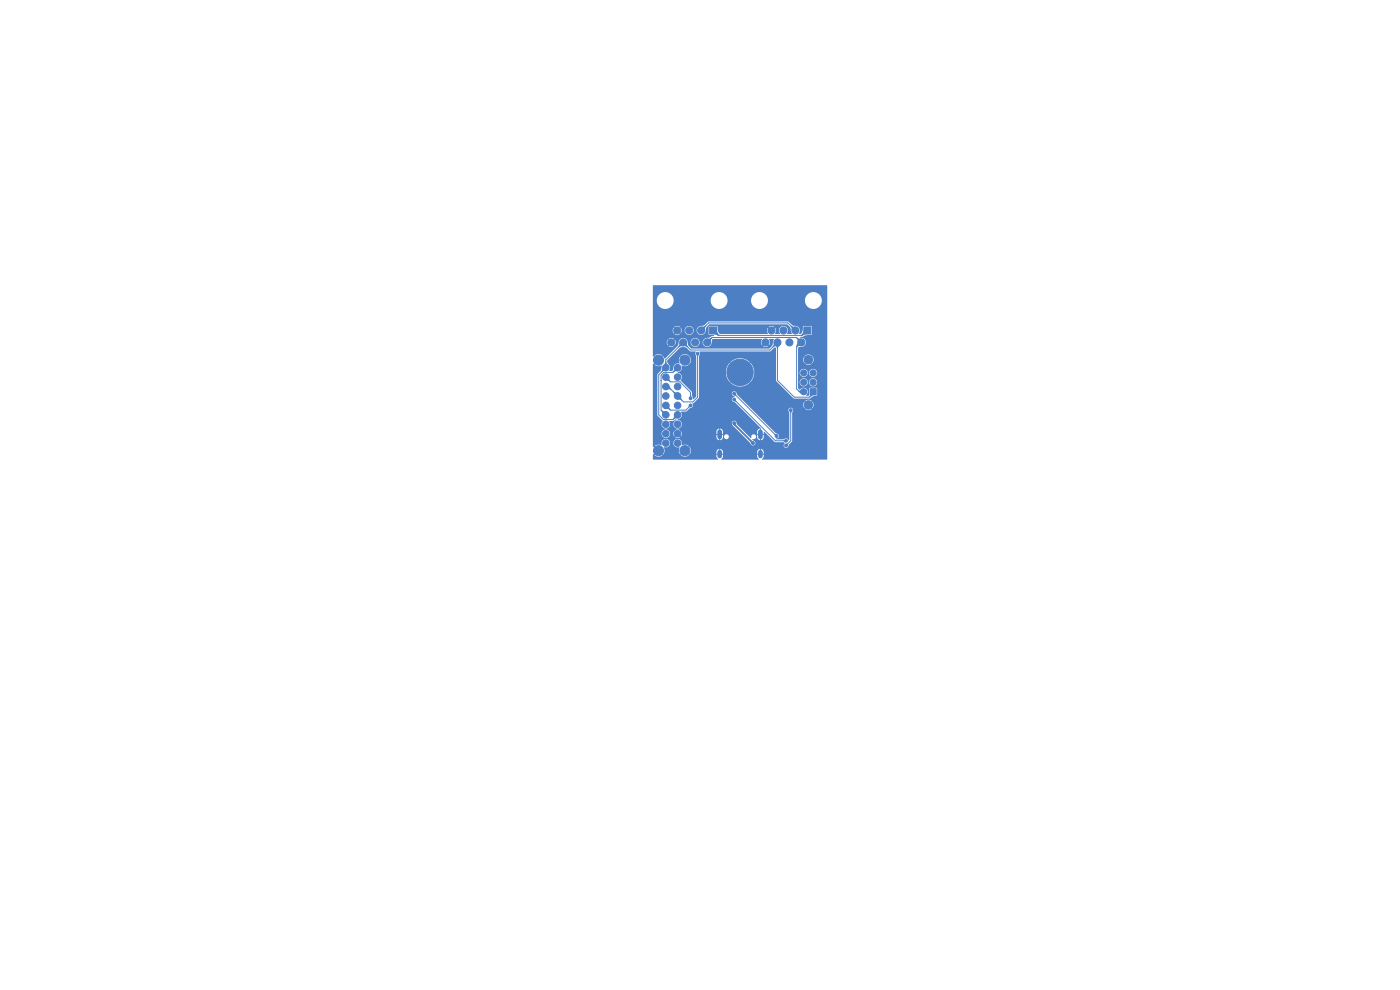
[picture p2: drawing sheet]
<svg xmlns="http://www.w3.org/2000/svg" width="297mm" height="210mm" viewBox="0 0 297 210" stroke-linecap="round" stroke-linejoin="round" font-family="sans-serif">
<g fill="#4d7fc4" stroke="#4d7fc4" stroke-width=".21">
<path d="M170.5 69.4h1.5v1.5h-1.5z"/>
<path d="M171.8 82.5h1.3v1.3h-1.3z"/>
<path d="M150.5 69.4h1.5v1.5h-1.5z"/>
<circle cx="170" cy="72.6" r=".75"/>
<circle cx="168.7" cy="70.1" r=".75"/>
<circle cx="167.5" cy="72.6" r=".75"/>
<circle cx="166.2" cy="70.1" r=".75"/>
<circle cx="164.9" cy="72.6" r=".75"/>
<circle cx="163.7" cy="70.1" r=".75"/>
<circle cx="162.4" cy="72.6" r=".75"/>
<circle cx="143.7" cy="78" r=".7"/>
<circle cx="143.7" cy="80" r=".7"/>
<circle cx="143.7" cy="82" r=".7"/>
<circle cx="143.7" cy="84" r=".7"/>
<circle cx="143.7" cy="86" r=".7"/>
<circle cx="143.7" cy="88" r=".7"/>
<circle cx="143.7" cy="90" r=".7"/>
<circle cx="143.7" cy="92" r=".7"/>
<circle cx="143.7" cy="94" r=".7"/>
<circle cx="141.2" cy="78" r=".7"/>
<circle cx="141.2" cy="80" r=".7"/>
<circle cx="141.2" cy="82" r=".7"/>
<circle cx="141.2" cy="84" r=".7"/>
<circle cx="141.2" cy="86" r=".7"/>
<circle cx="141.2" cy="88" r=".7"/>
<circle cx="141.2" cy="90" r=".7"/>
<circle cx="141.2" cy="92" r=".7"/>
<circle cx="141.2" cy="94" r=".7"/>
<circle cx="145.3" cy="76.4" r="1.08"/>
<circle cx="139.7" cy="76.4" r="1.07"/>
<circle cx="145.3" cy="95.6" r="1.07"/>
<circle cx="139.7" cy="95.6" r="1.07"/>
<circle cx="172.5" cy="81.1" r=".65"/>
<circle cx="172.5" cy="79.1" r=".65"/>
<circle cx="170.5" cy="83.1" r=".65"/>
<circle cx="170.5" cy="81.1" r=".65"/>
<circle cx="170.5" cy="79.1" r=".65"/>
<circle cx="171.5" cy="85.9" r=".9"/>
<circle cx="171.5" cy="76.3" r=".9"/>
<circle cx="150" cy="72.6" r=".75"/>
<circle cx="148.7" cy="70.1" r=".75"/>
<circle cx="147.5" cy="72.6" r=".75"/>
<circle cx="146.2" cy="70.1" r=".75"/>
<circle cx="144.9" cy="72.6" r=".75"/>
<circle cx="143.7" cy="70.1" r=".75"/>
<circle cx="142.4" cy="72.6" r=".75"/>
<circle cx="157" cy="79" r="2.8"/>
<circle cx="159.7" cy="94" r=".3"/>
<circle cx="155.8" cy="89.8" r=".3"/>
<circle cx="166.7" cy="94.5" r=".3"/>
<circle cx="167.7" cy="87" r=".3"/>
<circle cx="159.8" cy="96.3" r=".3"/>
<circle cx="153.8" cy="90.3" r=".3"/>
<circle cx="153.5" cy="81" r=".3"/>
<circle cx="171.2" cy="90.5" r=".3"/>
<circle cx="151" cy="89.3" r=".3"/>
<circle cx="161.2" cy="94" r=".3"/>
<circle cx="164" cy="88.8" r=".3"/>
<circle cx="154.2" cy="96.3" r=".3"/>
<circle cx="168.7" cy="94.3" r=".3"/>
<circle cx="152.8" cy="90.3" r=".3"/>
<circle cx="146.5" cy="86" r=".3"/>
<circle cx="146.5" cy="84.5" r=".3"/>
<circle cx="155.8" cy="83.5" r=".3"/>
<circle cx="164.7" cy="92.5" r=".3"/>
<circle cx="155.8" cy="84.8" r=".3"/>
<circle cx="166.7" cy="93.5" r=".3"/>
<circle cx="148" cy="75" r=".3"/>
</g>
<path d="M152.7 91.6v1.1M152.7 95.9v.8M161.3 91.6v1.1M161.3 95.9v.8" fill="none" stroke="#4d7fc4" stroke-width="1"/>
<path d="M155.7 89.8v.2l4 4" fill="none" stroke="#4d7fc4" stroke-width=".4"/>
<path d="M143.7 78l-.9 1h-2l-.6 .6v7.4l1 1M148 75v9.3l-1 1h-2l-3.3-3.3h-.5M148.7 70.1l1.6-1.6h16.8l1.6 1.6M150 72.6l1.1-1h17.9l1 1-1 1.1v8.8l.6 .6h.9M151.3 70.1l1 1.1h17.9l1.1-1.1M140.2 80.8h.1M141.2 86l1 1h3.3l1-1M141.2 80l1 1h2.1l2.2 2.3v1.2M155.7 83.5l9 9M155.7 84.8l8.8 8.7h2.3M167.7 87v6.5l-.9 1M172.5 83.1v.4l-.8 .8h-3.2l-3.6-3.6v-8.1l-1.6 1.7h-16.8l-1.6-1.7-3.7 3.7v1.7l-1.5 1.5v8.5l1 1h2.1l.9-1" fill="none" stroke="#4d7fc4" stroke-width=".21"/>
<g fill="#4d7fc4">
<path d="M138.5 60.5l37 .1v36.9h-13.8v-.1l.3-.5v-.5h-.4v-.2h.4v-.5l-.2-.3-.4-.2v.4h-.2v-.4a.77 .77 0 0 0-.6 1h.4v.2h-.4v.5l.4 .5-.1 .1h-7.8l-.1-.1 .4-.5v-.5h-.4v-.2h.4v-.5l-.3-.3-.3-.2v.4h-.2v-.4a.77 .77 0 0 0-.6 1h.4v.2h-.4v.5l.3 .5v.1h-13.8v-1.1h.2l.4-.3 .1 .1-.3 .4a1.28 1.28 0 0 0 1.6 0l-.3-.4 .1-.1 .4 .3a1.55 1.55 0 0 0 .1-1.5l.1-.1a.9 .9 0 0 0 1.3-.9h.6v.2a.99 .99 0 0 0 1.4 .8v.1a1.27 1.27 0 0 0 .1 1.4l.4-.3 .1 .1-.3 .4a1.28 1.28 0 0 0 1.6 0l-.3-.4 .1-.1 .4 .3a1.28 1.28 0 0 0 0-1.6l-.4 .3-.1-.1 .3-.4a1.92 1.92 0 0 0-1.5-.2 .91 .91 0 0 0-.6-1.3 .91 .91 0 0 0-1.2 .8h-.6l-.1-.2a.94 .94 0 0 0-1.2-.5 .94 .94 0 0 0-.5 1.3h-.1a1.27 1.27 0 0 0-1.4 .1l.3 .4-.1 .1-.4-.3h-.2v-2.9h1.8v.2a.9 .9 0 0 0 1 .8 .9 .9 0 0 0 .9-1h.6l.2 .7 .3-.3 .2 .1-.3 .3 .3 .2 .8-.2-.3-.3 .2-.1 .3 .3a.89 .89 0 0 0 0-1.1h7.5v.5h.4v.2h-.4l.1 .8 .5 .4v-.4h.2v.4a.71 .71 0 0 0 .6-.8h.2v.1a.52 .52 0 0 0 .8 .4 .52 .52 0 0 0 0-.9 .52 .52 0 0 0-.8 .4h-.2v-.4h-.4v-.2h.4v-.5l-.2-.4-.4-.2v.4h-.2l-.1-.4-.4 .2-.1 .4-7.5-.1-.3 .3-.2-.1 .3-.3-.6-.2-.5 .2 .3 .3-.2 .1-.3-.3-.2 .5h-.6a.9 .9 0 0 0-.9-.8 .9 .9 0 0 0-1 .8h-1.8v-14.7h.2l.4-.3 .1 .1-.3 .4a1.5 1.5 0 0 0 1.5 .1l-.1 1-.9 1v8.5l1.2 1.2a1.09 1.09 0 0 0 .6 1.7 .97 .97 0 0 0 .9-.5 .97 .97 0 0 0-.1-1.1h.8l.5-.3h.2a.96 .96 0 0 0-.6 1.2 .96 .96 0 0 0 1.1 .7 .9 .9 0 0 0 .6-1.2h10.6l.2 .5 3.8 3.9a.51 .51 0 0 0 .8 .3 .51 .51 0 0 0 0-.8l-.4-.3v-.2a.53 .53 0 0 0 .8-.3 .53 .53 0 0 0-.6-.7 .53 .53 0 0 0-.4 .8h-.2l-2.9-2.9v-.2a.51 .51 0 0 0-.5-.6 .51 .51 0 0 0-.6 .5h-10.6l-.3-.4-.5-.2v-.2a.97 .97 0 0 0 .7-1.6h1.1l1-.8a.62 .62 0 0 0 .3-.9l1.3-1.2 .1-1h6.9l.1 .4 .6 .3a.59 .59 0 0 0-.6 .4 .59 .59 0 0 0 .2 .7l.5 .2 5.4 5.4v.5h-.2v-.4l-.6 .5v.6h.4v.2h-.4v.7l.3 .3 .3 .2v-.4h.2v.4l.5-.3 .1-.9h-.4v-.2h.4l.1-.4 2.3 2.2h1.7l.4 .2a.54 .54 0 0 0 .1 .9 .54 .54 0 0 0 .7-.5l.8-.9v-5.9l.1-.3a.52 .52 0 0 0-.2-.7 .52 .52 0 0 0-.7 .1 .52 .52 0 0 0 .1 .7v5.9l-.1 .1a.57 .57 0 0 0-.8-.3l-.4 .1h-1.4l-.1-.2a.55 .55 0 0 0 .6-.5 .55 .55 0 0 0-.6-.6l-6.1-6.1h11.9l.3 .8 .3-.4 .2 .2-.4 .3a1.1 1.1 0 0 0 1.4 0l-.4-.3 .2-.2 .3 .4 .1-.1a1.1 1.1 0 0 0-.1-1.3l-.3 .4-.2-.2 .4-.3-.1-.1a1.1 1.1 0 0 0-1.3 .1l.4 .3-.2 .2-.3-.4-.3 .6h-11.9l-2.1-2.1-.2-.4a.51 .51 0 0 0-.5-.3 .51 .51 0 0 0-.5 .4h-6.9v-4.6h5.7l.2 1.3 .6 1 1-1 .1 .1-1 1a2.99 2.99 0 0 0 4.2 0l-1-1 .1-.1 1 .9a3 3 0 0 0 0-4.1l-1 1-.1-.1 .9-1a3 3 0 0 0-4.1 0l1 1-.1 .1-1-1-.6 1-.2 .9h-5.7v-3.2l.2-.5v-.5h14.9l1.1-.9 .1 .5 .1 6.7 3.8 3.7h3.3l.9-.6 .5-.1 .2-.1-.1-1.4-.1-.2-1.4 .1-.2 .1 .1 1.5h-.7a.91 .91 0 0 0 .1-1.4 .91 .91 0 0 0-1.4 .1l-.4-.3v-1.3h.3a.85 .85 0 0 0 .9 1 .85 .85 0 0 0 .9-1h.2v.2a.85 .85 0 0 0 1.4 .6 .85 .85 0 0 0 0-1.4 .85 .85 0 0 0-1.4 .6h-.2l-.1-.1a.85 .85 0 0 0-.9-.7 .85 .85 0 0 0-.8 .8h-.3v-2h.3v.2a.85 .85 0 0 0 1 .8 .85 .85 0 0 0 .8-1h.2v.2a.85 .85 0 0 0 1.4 .6 .85 .85 0 0 0 0-1.4 .85 .85 0 0 0-1.4 .6h-.2l-.1-.1a.85 .85 0 0 0-.9-.7 .85 .85 0 0 0-.8 .8h-.3v-2.8h1.1l.3 .8 .3-.4 .2 .2-.4 .3 .1 .1a1.1 1.1 0 0 0 1.3-.1l-.4-.3 .2-.2 .3 .4 .1-.1a1.1 1.1 0 0 0-.1-1.3l-.3 .4-.2-.2 .4-.3-.1-.1a1.1 1.1 0 0 0-1.3 .1l.4 .3-.2 .2-.3-.4-.3 .6h-1.1v-2.4l.2-.2h.6a.97 .97 0 0 0 .9-1.1 .97 .97 0 0 0-1.1-.8l-.2-.1 .1-.1 2.4-.5v-1.7l-.1-.2-1.6 .1-.4 1.3-.2 .3h-.4a1.02 1.02 0 0 0 .1-1.1 1.02 1.02 0 0 0-1-.6l-.5-.1-.9-.8h-16.9l-1.1 .9a.98 .98 0 0 0-1.4 1 .98 .98 0 0 0 1.5 .7l.4-.4 .1-.9 .7-.7h16.5l.7 .7 .3 1.3h-1.1a.99 .99 0 0 0 0-1.4 .99 .99 0 0 0-1.4 0 .99 .99 0 0 0 0 1.4l-1 .1-.1-.2a.97 .97 0 0 0 0-1.2l-.4 .4-.1-.1 .4-.4-.2-.1-.5-.1-.5 .2 .4 .4-.2 .1-.4-.4-.1 .2-.1 .5 .2 .6-.1 .1h-10l-.4-.6-.2-1.1-1.7-.1-.2 .2v1.6l1.2 .3-1.1 .4a.98 .98 0 0 0-1.3 1.1 .98 .98 0 0 0 1.5 .7l.6-1.5h10.4l.1 .1-.3 .5 .2 .6 .1 .1 .4-.4 .1 .2-.4 .4 .5 .2 .5-.1 .2-.1-.4-.4 .1-.2 .4 .4a1.15 1.15 0 0 0 0-1.3l1.1 .1-.3 1.2-.7 .7h-16.5l-.7-.7-.1-.7h.6v.2a.96 .96 0 0 0 1.5 .8 .96 .96 0 0 0 0-1.7 .96 .96 0 0 0-1.5 .7h-.6a.96 .96 0 0 0-1-.8 .96 .96 0 0 0-.9 .8l-.2 .9-2.7 2.7-.4-.5-.4 .3-.1-.1 .3-.4a1.28 1.28 0 0 0-1.6 0l.3 .4-.1 .1-.4-.3h-.2v-3.1h2.9l.3 .7 .4-.4 .1 .2-.4 .4 .5 .2 .7-.2-.4-.4 .1-.2 .4 .4 .2-.7-.2-.5-.4 .5-.1-.2 .4-.4-.5-.2-.7 .2 .4 .4-.1 .2-.4-.5-.3 .5h-2.9v-2.5h4.2l.2 .7 .4-.4 .2 .1-.4 .4 .7 .3 .5-.3-.4-.4 .1-.1 .4 .4 .2-.7h.7a.96 .96 0 0 0 1.2 1 .96 .96 0 0 0 .4-1.6 .96 .96 0 0 0-1.6 .4v.2h-.7l-.2-.5-.4 .4-.1-.1 .4-.4-.7-.2-.5 .2 .4 .4-.2 .1-.4-.4-.2 .5h-4.2v-6.4h.8a1.79 1.79 0 0 0 1.8 1.9 1.79 1.79 0 0 0 1.8-1.9h7.9v.3a1.79 1.79 0 0 0 1.9 1.6 1.79 1.79 0 0 0 1.6-1.9h5v.3a1.79 1.79 0 0 0 1.9 1.6 1.79 1.79 0 0 0 1.7-1.9h7.9v.3a1.79 1.79 0 0 0 2.7 1.4 1.79 1.79 0 0 0 0-3.1 1.79 1.79 0 0 0-2.7 1.4h-7.9v-.2a1.79 1.79 0 0 0-1.9-1.4 1.79 1.79 0 0 0-1.7 1.6h-5v-.2a1.79 1.79 0 0 0-1.9-1.4 1.79 1.79 0 0 0-1.6 1.6h-7.9v-.2a1.79 1.79 0 0 0-1.9-1.4 1.79 1.79 0 0 0-1.7 1.6h-.8z"/>
<path d="M141.6 76.4l2.8-2.7h1l1 .8 1.2 .1-.1 .5 .2 .5v8.5l-.5 .6-.2-.1-.2-.6-.1-.9-2.3-2.3a1.05 1.05 0 0 0-.6-1.7v-.2a1 1 0 0 0 .8-1.4h.1a1.31 1.31 0 0 0 1.4-.1l-.3-.4 .1-.1 .4 .3a1.28 1.28 0 0 0 0-1.6l-.4 .3-.1-.1 .3-.4a1.28 1.28 0 0 0-1.6 0l.3 .4-.1 .1-.4-.3a1.48 1.48 0 0 0-.1 1.5 1 1 0 0 0-1.4 1l-.2 .6h-.6a1.13 1.13 0 0 0 0-1.2l-.4-.6z"/>
<path d="M141.3 80l.6-.1 .1 .7 .3 .3-.1 .1-.4-.2-.7-.1z"/>
<path d="M166.2 93.4l.5-.2v.6l-.5-.2z"/>
<path d="M141.2 76.6h.1l.1 .4 .4 .6-.6 .4-.5-.4 .4-.6z"/>
<path d="M147.7 75.1h.6l-.2 .5h-.2z"/>
<path d="M166.6 94.2l.5-.2 .1 .2-.2 .5z"/>
<path d="M169.3 72.5l.7 .1 .2 .8h-.9l-.2 .3h-.2z"/>
<path d="M146.2 85.8l.5 .4-.5 .3-.2-.2z"/>
<path d="M143.8 84l.6-.1 .1 .7 .3 .3-.1 .1-.4-.2-.7-.1z"/>
<path d="M144.9 72.6l.8-.1 .1 .8 .2 .3-.1 .2-.4-.3-.7-.1z"/>
<path d="M164.3 92.1l.1-.1 .5 .3-.4 .4z"/>
<path d="M169 71.5l.4 .3 .8 .1-.2 .7-.7 .2-.1-.8-.3-.3z"/>
<path d="M169.3 82.9l.1-.1a.56 .56 0 0 0 .8-.3h.2l.1 .6-.4 .5z"/>
<path d="M167.5 87.1h.5l-.2 .5h-.1z"/>
<path d="M159.2 93.7l.3-.3 .4 .4-.4 .4z"/>
<path d="M141.3 86l.6-.1 .1 .7 .3 .3-.1 .1-.4-.2-.7-.1z"/>
<path d="M144.2 72.5l.7 .1 .2 .8-.8 .1-.3 .3-.2-.2 .3-.3z"/>
<path d="M151.3 70.1l.7-.4 .2 .7 .5 .8-1.7-.4z"/>
<path d="M148.6 69.4l.8-.2 .3-.2 .2 .1-.3 .4-.1 .7-.8-.1z"/>
<path d="M141.3 82l.5-.4 .7 1-.2 .1-.3-.1-.9 .1z"/>
<path d="M171.9 82.9l.6 .2 .3 .6-.9 .6-.2-.2 .2-.6z"/>
<path d="M140.6 77.9l.7 .1 .1 .7h-.7l-.4 .3-.1-.1 .3-.3z"/>
<path d="M143.1 87.9l.7 .1 .1 .7-.7 .1-.4 .2-.1-.1 .3-.3z"/>
<path d="M143.1 77.9l.7 .1 .1 .7-.7 .1-.4 .2-.1-.1 .3-.3z"/>
<path d="M155.7 83.5l.3-.2 .2 .6-.1 .1-.5-.2z"/>
<path d="M149.9 71.9l.7-.1 .4-.3 .1 .2-.2 .3-.2 .8-.7-.2z"/>
<path d="M155.8 84.7l.2-.1 .2 .5-.1 .1-.5-.2z"/>
<path d="M142.7 83.1l.1-.1 .4 .2 .7 .1-.2 .7-.6 .1-.1-.7z"/>
<path d="M164.3 73.1l.6-.5 .7 .5-.5 .6-.1 .4h-.2v-.4z"/>
<path d="M146.4 83.9h.2l.2 .5h-.6z"/>
<path d="M155.5 89.9l.5-.2 .1 .4-.2 .3z"/>
<path d="M140.2 87.1l.1-.1 .4 .2 .7 .1-.2 .7-.6 .1-.1-.7z"/>
<path d="M164.2 72.5l.7 .1 .2 .8-.8 .1-.3 .3-.2-.2 .3-.3z"/>
<path d="M167.8 69l.3 .2 .8 .2-.2 .7-.7 .1-.1-.7-.3-.4z"/>
<path d="M170.5 69.7l.8 .4 .2 .7-1.6 .4 .5-.7z"/>
</g>
</svg>
